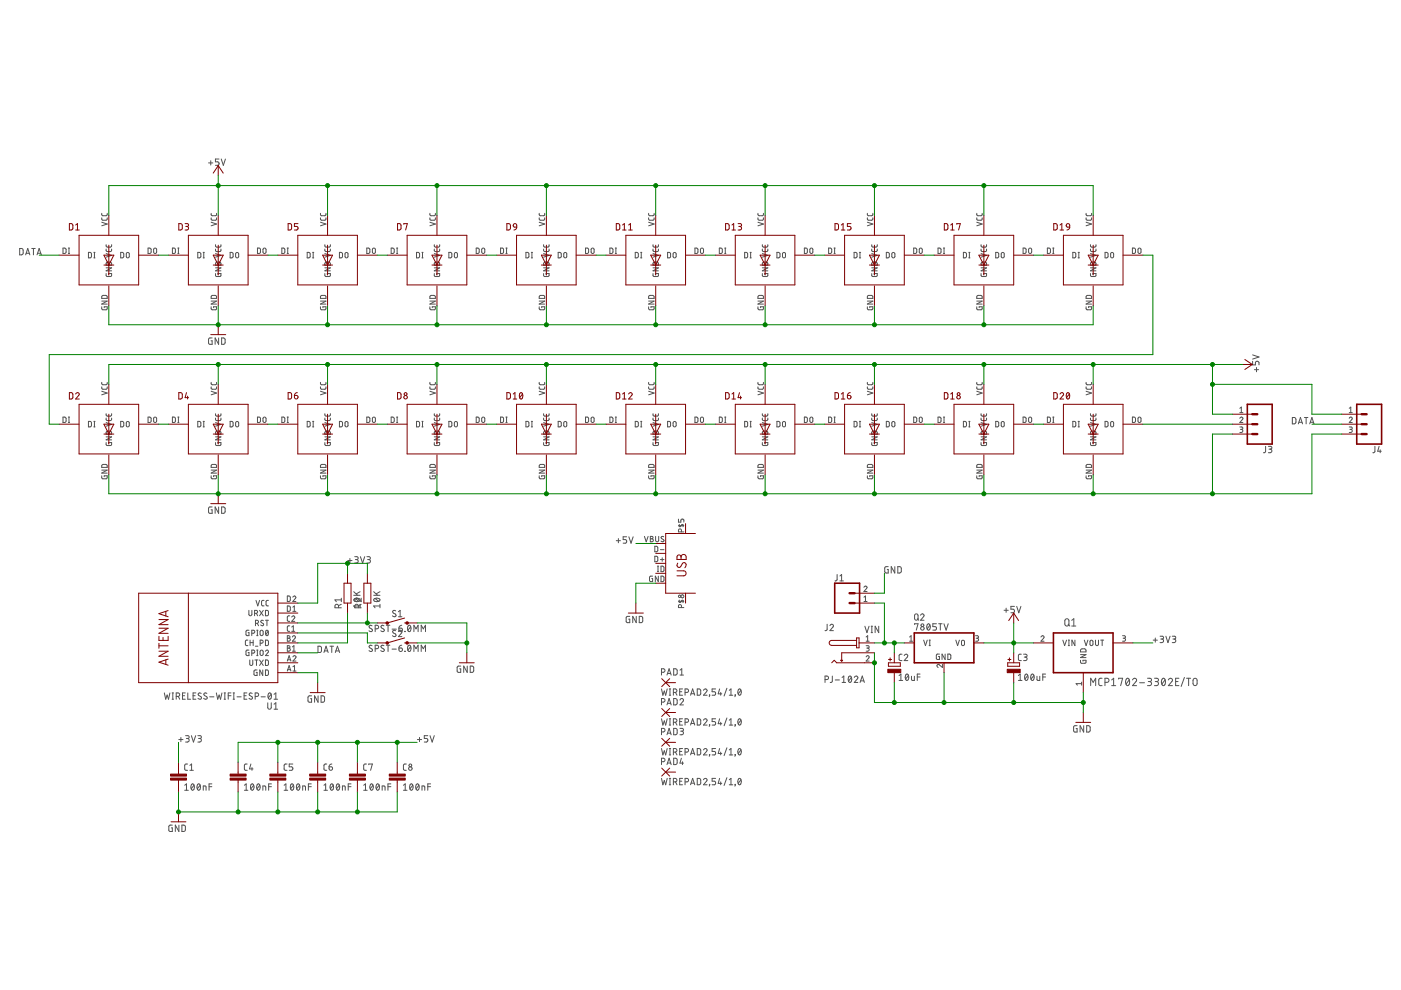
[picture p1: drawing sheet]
<svg xmlns="http://www.w3.org/2000/svg" width="297mm" height="210mm" viewBox="0 0 297 210" stroke-linecap="round" stroke-linejoin="round" font-family="sans-serif">
<g fill="none" stroke="#505050" stroke-width=".21">
<path d="M44.2 34.5h.9M44.7 34.1v.9M46.4 33.7h-.7v.6h.4a.37 .37 0 0 1 .3 .4 .37 .37 0 0 1-.3 .4h-.4M46.9 33.7l.4 1.4 .5-1.4M4.2 52.7h.5l.2 .2v.9l-.2 .2h-.5zM5.4 54l.5-1.3 .4 1.3M5.5 53.7h.7M6.7 52.7h.8M7.1 52.7v1.3M7.9 54l.4-1.3 .5 1.3M8 53.7h.6M13.4 52.6h.4l.2 .2v.8l-.2 .1h-.4z"/>
<path d="M14.5 52.6h.3M14.5 53.7h.3M14.6 52.6v1.1M18.8 53.5l.6 .2v.8l-.2 .2h-.4zM19.9 53.5h.3M19.9 54.7h.3M20 53.5v1.2M21.6 46.2v.4l.2 .1h.8l.1-.5M21.6 45.2v.4l.2 .1h.8l.1-.5M21.6 47.1l1.1 .4-1.1 .4M22.5 52.8v.4l.3 .1h.7l.2-.5M22.5 51.9v.4l.3 .1h.7l.2-.5"/>
<path d="M22.5 58l.1 .6h.8l.2-.1 .1-.5h-.7v.2M22.5 53.8l1.2 .3-1.2 .4M22.5 56.8h1.2l-1.2 .6h1.2M22.6 55.7l.9-.1 .1 .2 .1 .4h-1.2zM25.6 53.5l.6 .2v.7l-.2 .3h-.4zM26.9 53.6l.3-.1 .2 .2v.8l-.2 .2-.4-.2zM31.4 52.6h.4l.2 .2v.8l-.2 .1h-.4zM32.7 52.7l.3-.1 .2 .2v.8l-.2 .1-.4-.1zM36.6 52.6h.4l.2 .2v.8l-.2 .1h-.4zM37.7 52.6h.3M37.7 53.7h.3M37.8 52.6v1.1"/>
<path d="M41.9 53.5l.7 .2v.8l-.2 .2h-.5zM43.1 53.5h.2M43.1 54.7h.2M43.2 53.5v1.2M44.8 46.2v.4l.2 .1h.8l.1-.5M44.8 45.2v.4l.2 .1h.8l.1-.5M44.8 47.1l1.1 .4-1.1 .4M45.7 52.8v.4l.3 .1h.7l.1-.5M45.7 51.9v.4l.3 .1h.7l.1-.5M45.7 58l.1 .6h1v-.6h-.6v.2M45.7 56.8h1.1l-1.1 .6h1.1M45.7 53.8l1.1 .3-1.1 .4"/>
<path d="M45.8 55.7l.9-.1 .1 .2v.4h-1.1zM48.8 53.5l.6 .2v.8l-.2 .2h-.4zM50.1 53.6l.3-.1 .2 .3v.7l-.2 .2-.3-.1-.1-.2zM54.6 52.6h.4l.2 .2v.8l-.2 .1h-.4zM55.9 52.7l.3-.1 .2 .3v.7l-.2 .1h-.3l-.1-.3zM59.8 52.6h.4l.2 .2v.8l-.2 .1h-.4zM60.9 52.6h.3M60.9 53.7h.3M61 52.6v1.1M65.1 53.5l.6 .2v.8l-.1 .2h-.5zM66.3 53.5h.2M66.3 54.7h.2"/>
<path d="M66.4 53.5v1.2M67.9 46.2l.1 .4 .2 .1h.8l.1-.5M67.9 45.2l.1 .4 .2 .1h.8l.1-.5M67.9 47.1l1.2 .4-1.2 .4M68.9 52.8v.4l.2 .1h.8l.1-.5M68.9 51.9v.4l.2 .1h.8l.1-.5M68.9 58l.1 .6h.8l.2-.1v-.5h-.6v.2M68.9 56.8h1.1l-1.1 .6h1.1M68.9 53.8l1.1 .3-1.1 .4M69 55.7l.8-.1 .2 .2v.4h-1.1zM72 53.5l.6 .2v.8l-.2 .2h-.4zM73.3 53.6l.2-.1 .3 .2v.8l-.3 .2-.3-.2z"/>
<path d="M77.8 52.6h.4l.2 .2v.8l-.2 .1h-.4zM79 52.8l.2-.2 .4 .2-.1 .9h-.3l-.2-.1zM82.9 52.6h.5l.1 .2 .1 .6-.2 .3h-.5zM84.1 52.6h.2M84.1 53.7h.2M84.2 52.6v1.1M88.3 53.5h.3l.3 .2v.8l-.1 .2h-.5zM89.5 53.5h.2M89.5 54.7h.2M89.6 53.5v1.2M91.1 46.2l.1 .4 .2 .1h.7l.2-.5M91.1 45.2l.1 .4 .2 .1h.8l.1-.5"/>
<path d="M91.1 47.1l1.2 .4-1.2 .4M92.1 52.8v.4l.2 .1h.8l.1-.5M92.1 51.9v.4l.2 .1h.8l.1-.5M92.1 58l.1 .6h1v-.6h-.6v.2M92.1 56.8h1.1l-1.1 .6h1.1M92.1 53.8l1.1 .3-1.1 .4M92.2 55.7l.8-.1 .2 .2v.4h-1.1zM95.2 53.5l.6 .2v.8l-.2 .2h-.4zM96.5 53.6l.2-.1 .3 .3-.1 .7-.2 .2-.2-.1-.2-.2zM101 52.6h.4l.2 .2v.8l-.2 .1h-.4zM102.3 52.7l.2-.1 .3 .3-.1 .7-.2 .1h-.2l-.2-.3zM106.1 52.6h.5l.1 .2v.8l-.1 .1h-.5z"/>
<path d="M107.3 52.6h.2M107.3 53.7h.2M107.4 52.6v1.1M111.5 53.5l.6 .2v.8l-.1 .2h-.5zM112.6 53.5h.3M112.6 54.7h.3M112.8 53.5v1.2M114.3 46.2l.1 .4 .2 .1h.7l.2-.5M114.3 45.2l.1 .4 .2 .1h.8l.1-.5M114.3 47.1l1.2 .4-1.2 .4M115.3 52.8v.4l.2 .1h.7l.2-.5M115.3 51.9v.4l.2 .1h.7l.2-.5"/>
<path d="M115.3 58l.1 .6h.8l.2-.1v-.5h-.6v.2M115.3 56.8h1.1l-1.1 .6h1.1M115.3 53.8l1.1 .3-1.1 .4M115.4 55.7l.8-.1 .2 .2v.4h-1.1zM118.3 53.5h.4l.3 .2v.8l-.2 .2h-.5zM119.5 53.7l.3-.2 .3 .2v.9l-.3 .1-.3-.2zM124.1 52.6h.5l.2 .2v.8l-.2 .1h-.5zM125.3 52.8l.3-.2 .3 .2v.8l-.2 .1-.4-.1zM129.3 52.6h.5l.1 .2 .1 .6-.2 .3h-.5zM130.5 52.6h.2M130.5 53.7h.2M130.6 52.6v1.1"/>
<path d="M134.7 53.5h.3l.3 .2v.8l-.2 .2h-.4zM135.8 53.5h.3M135.8 54.7h.3M136 53.5v1.2M137.5 46.2l.1 .4 .2 .1h.7l.2-.5M137.5 45.2l.1 .4 .2 .1h.8l.1-.5M137.5 47.1l1.2 .4-1.2 .4M138.5 52.8v.4l.2 .1h.7l.2-.5M138.5 51.9v.4l.2 .1h.7l.2-.5M138.5 58l.1 .6h.7l.3-.1v-.5h-.6v.2M138.5 56.8h1.1l-1.1 .6h1.1M138.5 53.8l1.1 .3-1.1 .4"/>
<path d="M138.5 55.7l.9-.1 .2 .2v.4h-1.1zM141.5 53.5l.7 .2v.8l-.2 .2h-.5zM142.8 53.6l.3-.1 .3 .3-.1 .7-.2 .2-.3-.1-.1-.2zM147.3 52.6h.5l.2 .2v.8l-.2 .1h-.5zM148.6 52.7l.3-.1 .3 .3-.1 .7-.2 .1h-.3l-.1-.3zM152.5 52.6h.5l.1 .2v.8l-.1 .1h-.5zM153.6 52.6h.3M153.6 53.7h.3M153.8 52.6v1.1M157.9 53.5l.6 .2v.8l-.2 .2h-.4zM159 53.5h.3M159 54.7h.3"/>
<path d="M159.2 53.5v1.2M160.7 46.2v.4l.3 .1h.7l.2-.5M160.7 45.2v.4l.3 .1h.8l.1-.5M160.7 47.1l1.2 .4-1.2 .4M161.6 52.8l.1 .4 .2 .1h.7l.2-.5M161.6 51.9l.1 .4 .2 .1h.7l.2-.5M161.6 58l.2 .6h.7l.3-.1v-.5h-.6v.2M161.6 56.8h1.2l-1.2 .6h1.2M161.6 53.8l1.2 .3-1.2 .4M161.7 55.7l.9-.1 .2 .2v.4h-1.2zM164.7 53.5h.4l.3 .2v.8l-.2 .2h-.5zM165.9 53.7l.3-.2 .3 .2-.1 .9-.2 .1-.3-.2z"/>
<path d="M170.5 52.6h.5l.2 .2v.8l-.2 .1h-.5zM171.8 52.7l.3-.1 .2 .2v.8l-.2 .1h-.3l-.1-.3zM175.7 52.6h.4l.2 .2v.8l-.2 .1h-.4zM176.8 52.6h.3M176.8 53.7h.3M177 52.6v1.1M181.1 53.5l.6 .2v.8l-.2 .2h-.4zM182.2 53.5h.3M182.2 54.7h.3M182.3 53.5v1.2M183.9 46.2v.4l.2 .1h.8l.2-.5M183.9 45.2v.4l.2 .1h.9l.1-.5"/>
<path d="M183.9 47.1l1.2 .4-1.2 .4M184.8 52.8v.4l.3 .1h.7l.2-.5M184.8 51.9v.4l.3 .1h.7l.2-.5M184.8 58l.2 .6h.7l.3-.1v-.5h-.7v.2M184.8 56.8h1.2l-1.2 .6h1.2M184.8 53.8l1.2 .3-1.2 .4M184.9 55.7l.9-.1 .2 .6h-1.2zM187.9 53.5l.6 .2v.8l-.1 .2h-.5zM189.2 53.6l.3-.1 .2 .3v.7l-.2 .2-.3-.1-.1-.2zM193.7 52.6h.5l.1 .2 .1 .6-.2 .3h-.5zM195 52.7l.3-.1 .2 .3v.7l-.2 .1-.4-.1zM198.9 52.6h.4l.2 .2v.8l-.2 .1h-.4z"/>
<path d="M200 52.6h.3M200 53.7h.3M200.2 52.6v1.1M204.3 53.5l.6 .2v.7l-.2 .3h-.4zM205.4 53.5h.3M205.4 54.7h.3M205.5 53.5v1.2M207.1 46.2v.4l.2 .1h.8l.1-.5M207.1 45.2v.4l.2 .1h.9v-.5M207.1 47.1l1.1 .4-1.1 .4M208 52.8v.4l.3 .1h.7l.2-.5M208 51.9v.4l.3 .1h.7l.2-.5"/>
<path d="M208 58l.1 .6h1l.1-.6h-.7v.2M208 56.8h1.2l-1.2 .6h1.2M208 53.8l1.2 .3-1.2 .4M208.1 55.7l.9-.1 .1 .2 .1 .4h-1.2zM211.1 53.5l.6 .2v.8l-.1 .2h-.5zM212.3 53.7l.2-.2 .4 .2v.8l-.2 .2-.4-.2zM216.9 52.6h.5l.1 .2v.8l-.1 .1h-.5zM218.2 52.7l.3-.1 .2 .3v.7l-.2 .1h-.3l-.1-.3zM222.1 52.6h.4l.2 .2v.8l-.2 .1h-.4zM223.2 52.6h.3M223.2 53.7h.3M223.3 52.6v1.1"/>
<path d="M227.5 53.5l.6 .2v.8l-.2 .2h-.4zM228.6 53.5h.3M228.6 54.7h.3M228.7 53.5v1.2M230.3 46.2v.4l.2 .1h.8l.1-.5M230.3 45.2v.4l.2 .1h.9v-.5M230.3 47.1l1.1 .4-1.1 .4M231.2 52.8v.4l.3 .1h.7l.2-.5M231.2 51.9v.4l.3 .1h.7l.2-.5M231.2 58l.1 .6h.8l.2-.1 .1-.5h-.7v.2M231.2 56.8h1.2l-1.2 .6h1.2M231.2 53.8l1.2 .3-1.2 .4"/>
<path d="M231.3 55.7l.9-.1 .1 .2 .1 .4h-1.2zM234.3 53.5l.6 .2v.8l-.2 .2h-.4zM235.6 53.6l.3-.1 .2 .3v.7l-.2 .2-.4-.2zM240.1 52.6h.4l.2 .2v.6l-.2 .3h-.4zM241.4 52.7l.3-.1 .2 .2v.8l-.2 .1-.4-.1zM21.6 65l.1 .7h.9l.1-.2v-.5h-.6v.2M21.6 63.8h1.1l-1.1 .7h1.1M21.7 62.7h.8l.2 .1v.5h-1.1zM44.8 65l.1 .7h.9l.1-.2v-.5h-.6v.2M44.8 63.8h1.1l-1.1 .7h1.1M44.9 62.7h.8l.2 .1v.5h-1.1zM45 71.6l-.7 .2-.1 .9 .2 .3h.6v-.7h-.3"/>
<path d="M46.4 71.6v1.4l-.8-1.4v1.4M47 71.6l.5 .1 .2 .2v.9l-.2 .2h-.5zM67.9 65l.2 .7h.9l.1-.2v-.5h-.6v.2M67.9 63.8h1.2l-1.2 .7h1.2M68.1 62.7h.8l.2 .1v.5h-1.2zM91.1 65l.2 .7h.8l.2-.2v-.5h-.6v.2M91.1 63.8h1.2l-1.2 .7h1.2M91.2 62.7h.9l.2 .6h-1.2zM114.3 65l.1 .7 1-.1 .1-.6h-.6v.2M114.3 63.8h1.2l-1.2 .7h1.2M114.4 62.7h.9l.2 .1v.5h-1.2zM137.5 65l.1 .7h.9l.2-.2v-.5h-.7v.2"/>
<path d="M137.5 63.8h1.2l-1.2 .7h1.2M137.6 62.7h.9l.2 .1v.5h-1.2zM160.7 65l.1 .7 1-.1 .1-.6h-.7v.2M160.7 63.8h1.2l-1.2 .7h1.2M160.8 62.7h.9l.1 .1 .1 .5h-1.2zM183.9 65l.1 .7h.9l.1-.2 .1-.5h-.7v.2M183.9 63.8h1.2l-1.2 .7h1.2M184 62.7h.8l.2 .1 .1 .5h-1.2zM207.1 65l.1 .7 1-.1v-.6h-.6v.2M207.1 63.8h1.1l-1.1 .7h1.1M207.2 62.7h.8l.2 .1v.5h-1.1zM230.3 65l.1 .7h.9l.1-.2v-.5h-.6v.2"/>
<path d="M230.3 63.8h1.1l-1.1 .7h1.1M230.4 62.7h.8l.2 .1v.5h-1.1zM265.6 76.6v.8h.6v-.5a.39 .39 0 0 1 .4-.3 .39 .39 0 0 1 .3 .3v.5M265.6 75.2l1.3 .5-1.3 .4M266 78.4h.8M266.4 77.9v.9M13.4 88.4l.4 .1 .2 .1v.8l-.2 .2h-.4zM14.5 88.4h.3M14.5 89.6h.3M14.6 88.4v1.2M18.8 89.3l.4 .1 .2 .2v.7l-.2 .2h-.4zM19.9 89.3h.3"/>
<path d="M19.9 90.5h.3M20 89.3v1.2M21.6 82v.4l.2 .1h.8l.1-.5M21.6 81.1v.3l.2 .2 .8-.1 .1-.4M21.6 83l1.1 .3-1.1 .4M21.6 99.7h1.1l-1.1 .6h1.1M21.7 98.6l.8-.1 .2 .2v.4h-1.1zM22.5 88.6v.4l.3 .2h.7l.2-.6M22.5 87.7v.4l.3 .1h.7l.2-.5M22.5 93.8l.1 .6 .8 .1 .2-.2 .1-.5h-.7v.2M22.5 89.6l1.2 .4-1.2 .4M22.5 92.6h1.2l-1.2 .7h1.2"/>
<path d="M22.6 91.5l.9-.1 .1 .2 .1 .5h-1.2zM25.6 89.3l.4 .1 .2 .2v.6l-.2 .3h-.4zM26.9 89.4h.3l.2 .1v.8l-.2 .2-.4-.2zM31.4 88.4l.4 .1 .2 .1v.8l-.2 .2h-.4zM32.7 88.5l.3-.1 .2 .2v.8l-.2 .2-.4-.2zM36.6 88.4l.4 .1 .2 .1v.8l-.2 .2h-.4zM37.7 88.4h.3M37.7 89.6h.3M37.8 88.4v1.2M41.9 89.3l.5 .1 .2 .2v.7l-.2 .2h-.5zM43.1 89.3h.2M43.1 90.5h.2"/>
<path d="M43.2 89.3v1.2M44.8 82v.4l.2 .1h.8l.1-.5M44.8 81.1v.3l.2 .2 .8-.1 .1-.4M44.8 99.7h1.1l-1.1 .6h1.1M44.8 83l1.1 .3-1.1 .4M44.9 98.6l.8-.1 .2 .2v.4h-1.1zM45.7 88.6v.4l.3 .2h.7l.1-.6M45.7 87.7v.4l.3 .1h.7l.1-.5M45.7 93.8l.1 .6h1v-.6h-.6v.2M45.7 92.6h1.1l-1.1 .7h1.1M45.7 89.6l1.1 .4-1.1 .4M45.8 91.5l.9-.1 .1 .2v.5h-1.1z"/>
<path d="M48.8 89.3l.4 .1 .2 .2v.7l-.2 .2h-.4zM50.1 89.4h.3l.2 .3v.6l-.2 .2-.3-.1-.1-.2zM54.6 88.4l.4 .1 .2 .1v.8l-.2 .2h-.4zM55.9 88.5l.3-.1 .2 .4v.6l-.2 .2-.3-.1-.1-.2zM59.8 88.4l.4 .1 .2 .1v.8l-.2 .2h-.4zM60.9 88.4h.3M60.9 89.6h.3M61 88.4v1.2M65.1 89.3l.5 .1 .1 .2v.7l-.1 .2h-.5zM66.3 89.3h.2M66.3 90.5h.2M66.4 89.3v1.2"/>
<path d="M67.9 82l.1 .4 .2 .1h.8l.1-.5M67.9 81.1l.1 .3 .2 .2h.8l.1-.5M67.9 99.7h1.2l-1.2 .6h1.2M67.9 83l1.2 .3-1.2 .4M68.1 98.6l.8-.1 .2 .2v.4h-1.2zM68.9 88.6v.4l.2 .2h.8l.1-.6M68.9 87.7v.4l.2 .1h.8l.1-.5M68.9 93.8l.1 .6 .8 .1 .2-.2v-.5h-.6v.2M68.9 92.6h1.1l-1.1 .7h1.1M68.9 89.6l1.1 .4-1.1 .4M69 91.5l.8-.1 .2 .2v.5h-1.1zM72 89.3l.4 .1 .2 .2v.7l-.2 .2h-.4z"/>
<path d="M73.3 89.4h.2l.3 .1v.8l-.3 .2-.3-.2zM77.8 88.4l.4 .1 .2 .1v.8l-.2 .2h-.4zM79 88.6l.2-.2 .4 .2-.1 .9-.3 .1-.2-.2zM82.9 88.4l.5 .1 .1 .1 .1 .7-.2 .3h-.5zM84.1 88.4h.2M84.1 89.6h.2M84.2 88.4v1.2M88.3 89.3l.5 .1 .1 .2v.7l-.1 .2h-.5zM89.5 89.3h.2M89.5 90.5h.2M89.6 89.3v1.2M91.1 82l.1 .4 .2 .1h.7l.2-.5"/>
<path d="M91.1 81.1l.1 .3 .2 .2 .8-.1 .1-.4M91.1 99.7h1.2l-1.2 .6h1.2M91.1 83l1.2 .3-1.2 .4M91.2 98.6l.9-.1 .2 .6h-1.2zM92.1 88.6v.4l.2 .2h.8l.1-.6M92.1 87.7v.4l.2 .1h.8l.1-.5M92.1 93.8l.1 .6h1v-.6h-.6v.2M92.1 92.6h1.1l-1.1 .7h1.1M92.1 89.6l1.1 .4-1.1 .4M92.2 91.5l.8-.1 .2 .2v.5h-1.1zM95.2 89.3l.4 .1 .2 .2v.7l-.2 .2h-.4zM96.5 89.4h.2l.3 .3-.1 .6-.2 .2-.2-.1-.2-.2z"/>
<path d="M101 88.4l.4 .1 .2 .1v.8l-.2 .2h-.4zM102.3 88.5l.2-.1 .3 .4-.1 .6-.2 .2-.2-.1-.2-.2zM106.1 88.4l.5 .1 .1 .1v.8l-.1 .2h-.5zM107.3 88.4h.2M107.3 89.6h.2M107.4 88.4v1.2M111.5 89.3l.5 .1 .1 .2v.7l-.1 .2h-.5zM112.6 89.3h.3M112.6 90.5h.3M112.8 89.3v1.2M114.3 82l.1 .4 .2 .1h.7l.2-.5M114.3 81.1l.1 .3 .2 .2 .8-.1 .1-.4"/>
<path d="M114.3 99.7h1.2l-1.2 .6h1.2M114.3 83l1.2 .3-1.2 .4M114.4 98.6l.9-.1 .2 .2v.4h-1.2zM115.3 88.6v.4l.2 .2h.7l.2-.6M115.3 87.7v.4l.2 .1h.7l.2-.5M115.3 93.8l.1 .6 .8 .1 .2-.2v-.5h-.6v.2M115.3 92.6h1.1l-1.1 .7h1.1M115.3 89.6l1.1 .4-1.1 .4M115.4 91.5l.8-.1 .2 .2v.5h-1.1zM118.3 89.3l.5 .1 .2 .2v.7l-.2 .2h-.5zM119.7 89.4h.2l.2 .1v.8l-.2 .2-.4-.2zM124.1 88.4l.5 .1 .2 .1v.8l-.2 .2h-.5z"/>
<path d="M125.3 88.6l.3-.2 .3 .2v.8l-.2 .2-.4-.2zM129.3 88.4l.5 .1 .1 .1 .1 .7-.2 .3h-.5zM130.5 88.4h.2M130.5 89.6h.2M130.6 88.4v1.2M134.7 89.3l.4 .1 .2 .2v.7l-.2 .2h-.4zM135.8 89.3h.3M135.8 90.5h.3M136 89.3v1.2M137.5 82l.1 .4 .2 .1h.7l.2-.5M137.5 81.1l.1 .3 .2 .2 .8-.1 .1-.4M137.5 99.7h1.2l-1.2 .6h1.2"/>
<path d="M137.5 83l1.2 .3-1.2 .4M137.6 98.6l.9-.1 .2 .2v.4h-1.2zM138.5 88.6v.4l.2 .2h.7l.2-.6M138.5 87.7v.4l.2 .1h.7l.2-.5M138.5 93.8l.1 .6 .7 .1 .3-.2v-.5h-.6v.2M138.5 92.6h1.1l-1.1 .7h1.1M138.5 89.6l1.1 .4-1.1 .4M138.5 91.5l.9-.1 .2 .2v.5h-1.1zM141.5 89.3l.5 .1 .2 .2v.7l-.2 .2h-.5zM142.8 89.4h.3l.3 .3-.1 .6-.2 .2-.3-.1-.1-.2zM147.3 88.4l.5 .1 .2 .1v.8l-.2 .2h-.5zM148.6 88.5l.3-.1 .3 .4-.1 .6-.2 .2-.3-.1-.1-.2z"/>
<path d="M152.5 88.4l.5 .1 .1 .1v.8l-.1 .2h-.5zM153.6 88.4h.3M153.6 89.6h.3M153.8 88.4v1.2M157.9 89.3l.4 .1 .2 .2v.7l-.2 .2h-.4zM159 89.3h.3M159 90.5h.3M159.2 89.3v1.2M160.7 82v.4l.3 .1h.7l.2-.5M160.7 81.1v.3l.3 .2 .8-.1 .1-.4M160.7 99.7h1.2l-1.2 .6h1.2M160.7 83l1.2 .3-1.2 .4"/>
<path d="M160.8 98.6l.9-.1 .1 .2 .1 .4h-1.2zM161.6 88.6l.1 .4 .2 .2h.7l.2-.6M161.6 87.7l.1 .4 .2 .1h.7l.2-.5M161.6 93.8l.2 .6 .7 .1 .3-.2v-.5h-.6v.2M161.6 92.6h1.2l-1.2 .7h1.2M161.6 89.6l1.2 .4-1.2 .4M161.7 91.5l.9-.1 .2 .2v.5h-1.2zM164.7 89.3l.5 .1 .2 .2v.7l-.2 .2h-.5zM165.9 89.5l.3-.1 .3 .1-.1 .9-.2 .1-.3-.2zM170.5 88.4l.5 .1 .2 .1v.8l-.2 .2h-.5zM171.8 88.5l.3-.1 .2 .2v.8l-.2 .2-.3-.1-.1-.2zM175.7 88.4l.4 .1 .2 .1v.8l-.2 .2h-.4z"/>
<path d="M176.8 88.4h.3M176.8 89.6h.3M177 88.4v1.2M181.1 89.3l.4 .1 .2 .2v.7l-.2 .2h-.4zM182.2 89.3h.3M182.2 90.5h.3M182.3 89.3v1.2M183.9 82v.4l.2 .1h.8l.2-.5M183.9 81.1v.3l.2 .2 .9-.1 .1-.4M183.9 99.7h1.2l-1.2 .6h1.2M183.9 83l1.2 .3-1.2 .4M184 98.6l.8-.1 .2 .2 .1 .4h-1.2z"/>
<path d="M184.8 88.6v.4l.3 .2h.7l.2-.6M184.8 87.7v.4l.3 .1h.7l.2-.5M184.8 93.8l.2 .6 .7 .1 .3-.2v-.5h-.7v.2M184.8 92.6h1.2l-1.2 .7h1.2M184.8 89.6l1.2 .4-1.2 .4M184.9 91.5l.9-.1 .2 .7h-1.2zM187.9 89.3l.5 .1 .1 .2v.7l-.1 .2h-.5zM189.2 89.4h.3l.2 .3v.6l-.2 .2-.3-.1-.1-.2zM193.7 88.4l.5 .1 .1 .1 .1 .7-.2 .3h-.5zM195 88.5l.3-.1 .2 .4v.6l-.2 .2-.4-.2zM198.9 88.4l.4 .1 .2 .1v.8l-.2 .2h-.4zM200 88.4h.3"/>
<path d="M200 89.6h.3M200.2 88.4v1.2M204.3 89.3l.4 .1 .2 .2v.6l-.2 .3h-.4zM205.4 89.3h.3M205.4 90.5h.3M205.5 89.3v1.2M207.1 82v.4l.2 .1h.8l.1-.5M207.1 81.1v.3l.2 .2 .9-.1v-.4M207.1 99.7h1.1l-1.1 .6h1.1M207.1 83l1.1 .3-1.1 .4M207.2 98.6l.8-.1 .2 .2v.4h-1.1zM208 88.6v.4l.3 .2h.7l.2-.6"/>
<path d="M208 87.7v.4l.3 .1h.7l.2-.5M208 93.8l.1 .6h1l.1-.6h-.7v.2M208 92.6h1.2l-1.2 .7h1.2M208 89.6l1.2 .4-1.2 .4M208.1 91.5l.9-.1 .1 .2 .1 .5h-1.2zM211.1 89.3l.5 .1 .1 .2v.7l-.1 .2h-.5zM212.3 89.5l.2-.1 .4 .1v.8l-.2 .2-.4-.2zM216.9 88.4l.5 .1 .1 .1v.8l-.1 .2h-.5zM218.2 88.5l.3-.1 .2 .4v.6l-.2 .2-.3-.1-.1-.2zM222.1 88.4l.4 .1 .2 .1v.8l-.2 .2h-.4zM223.2 88.4h.3M223.2 89.6h.3"/>
<path d="M223.3 88.4v1.2M227.5 89.3l.4 .1 .2 .2v.7l-.2 .2h-.4zM228.6 89.3h.3M228.6 90.5h.3M228.7 89.3v1.2M230.3 82v.4l.2 .1h.8l.1-.5M230.3 81.1v.3l.2 .2 .9-.1v-.4M230.3 99.7h1.1l-1.1 .6h1.1M230.3 83l1.1 .3-1.1 .4M230.4 98.6l.8-.1 .2 .2v.4h-1.1zM231.2 88.6v.4l.3 .2h.7l.2-.6M231.2 87.7v.4l.3 .1h.7l.2-.5"/>
<path d="M231.2 93.8l.1 .6 .8 .1 .2-.2 .1-.5h-.7v.2M231.2 92.6h1.2l-1.2 .7h1.2M231.2 89.6l1.2 .4-1.2 .4M231.3 91.5l.9-.1 .1 .2 .1 .5h-1.2zM234.3 89.3l.4 .1 .2 .2v.7l-.2 .2h-.4zM235.6 89.4h.3l.2 .3v.6l-.2 .2-.4-.2zM240.1 88.4l.4 .1 .2 .1v.7l-.2 .3h-.4zM241.4 88.5l.3-.1 .2 .2v.8l-.2 .2-.4-.2zM262.9 88.7a.32 .32 0 0 1 .4-.3 .32 .32 0 0 1 .1 .5l-.5 .7h.6M262.9 90.5l.5 .1 .1 .1-.1 .3h-.4M262.9 87.5h.6M262.9 86.6l.3-.3v1.2"/>
<path d="M263.2 91l.2 .2 .1 .2-.2 .3h-.4M268.3 94.6v1.2l-.4 .2M268.9 94.6l.6 .1 .2 .2-.2 .3h-.4M269.3 95.2a.38 .38 0 0 1 .4 .4 .38 .38 0 0 1-.4 .4h-.4M274 88.5h.5l.2 .3 .1 .7-.3 .3-.5 .1zM275.3 89.9l.4-1.4 .5 1.4M275.4 89.5h.7M276.6 88.5h.7M276.9 88.5v1.4M277.7 89.9l.5-1.4 .4 1.4M277.8 89.5h.7M286.1 88.7a.32 .32 0 0 1 .4-.3 .32 .32 0 0 1 .1 .5l-.5 .7h.6"/>
<path d="M286.1 90.5l.5 .1 .1 .1-.1 .3h-.4M286.1 86.6l.3-.3v1.2M286.1 87.5h.6M286.4 91l.2 .2 .1 .2-.2 .3h-.4M291.5 94.6v1.2l-.4 .2M292.4 94.6l-.3 1.1h.8M292.6 95.4v.6M21.6 100.9l.1 .6h.9l.1-.1v-.5h-.6v.2M44.8 100.9l.1 .6h.9l.1-.1v-.5h-.6v.2M45 107.5l-.7 .1-.1 .9 .2 .3h.6v-.7h-.3M46.4 107.5v1.3l-.8-1.3v1.3M47 107.5h.5l.2 .2v.9l-.2 .2h-.5z"/>
<path d="M67.9 100.9l.2 .6h.9l.1-.1v-.5h-.6v.2M73.7 118.9h.9M74.2 118.4v.9M75.2 118h.4l.3 .3-.1 .3h-.4M75.6 118.6a.37 .37 0 0 1 .3 .4 .37 .37 0 0 1-.3 .4h-.4M76.4 118l.5 1.4 .4-1.4M77.8 118l.6 .1 .1 .2-.1 .3h-.5M78.2 118.6a.37 .37 0 0 1 .3 .4 .37 .37 0 0 1-.3 .4h-.4M91.1 100.9l.2 .6h.8l.2-.1v-.5h-.6v.2M114.3 100.9l.1 .6h1l.1-.6h-.6v.2M130.7 114.6h.9M131.1 114.2v.9"/>
<path d="M132.9 113.8h-.8v.6h.5a.39 .39 0 0 1 .3 .4 .39 .39 0 0 1-.3 .4h-.5M133.3 113.8l.5 1.4 .4-1.4M136.6 113.7l.4 1.2 .4-1.2M137.5 100.9l.1 .6h.9l.2-.1v-.5h-.7v.2M137.9 113.7l.5 .1v.3l-.2 .1 .3 .3-.2 .4h-.4zM137.9 114.2h.3M138.8 117.9l.5 .1 .1 .1v.8l-.1 .2h-.5zM138.8 115.8h.5l.1 .2v.8l-.1 .2h-.5zM139 113.7v.9l.3 .3 .3-.2 .1-1M140 118.6h.8M140 116.5h.8M140.4 118.3v.7"/>
<path d="M140.7 113.8l-.4-.1-.1 .3 .6 .5a.33 .33 0 0 1-.2 .4 .33 .33 0 0 1-.5-.2M143.8 110.1v.6h.6v-.4a.32 .32 0 0 1 .3-.2 .32 .32 0 0 1 .3 .2v.4M143.8 111.4h1.2M144 111.2v.4h.3l.4-.4 .2 .1-.1 .4M144.5 112.8v-.5l-.3-.2-.2 .1-.2 .6h1.2M160.7 100.9l.1 .6h1l.1-.6h-.7v.2M183.9 100.9l.1 .6h.9l.1-.1 .1-.5h-.7v.2M207.1 100.9l.1 .6h1v-.6h-.6v.2M230.3 100.9l.1 .6h.9l.1-.1v-.5h-.6v.2M52.6 135.7l-.4 .1-.2 .2v.7l.6 .2M52.8 129.4v1l.2 .2 .4-.2v-1M52.8 137.8l-.6 .2v.7l.1 .3h.5v-.7h-.2"/>
<path d="M52.8 133.6l-.6 .2v.7l.1 .3h.5v-.7h-.2M53 139.9v1l.2 .2 .4-.2v-1M53 135.7v1.2M53 136.2h.7M53.4 138.5l.6-.1v-.3l-.2-.2-.4-.1v1.2M53.4 134.3l.4-.1 .2-.2v-.3l-.6-.1v1.2M53.7 135.7v1.2M54 130l.5-.1v-.4l-.5-.1v1.2M54 139.9h.7M54.1 137h.6M54.2 132.2l.5-.2v-.4l-.5-.1v1.2M54.3 127.3l.4 1.2 .3-1.2"/>
<path d="M54.4 130l.2 .6M54.4 139.9v1.2M54.4 133.6h.3M54.4 139h.3M54.4 137.8h.3M54.4 134.8h.3M54.5 132.2l.3 .5M54.6 133.6v1.2M54.6 137.8v1.2M55 139.9l.8 1.2M55 129.4l.8 1.2M55.2 136.4l.5-.2v-.4l-.5-.1v1.2"/>
<path d="M55.3 137.9l.2-.1 .3 .4v.6l-.3 .2-.2-.1-.2-.2zM55.3 133.7l.2-.1 .3 .3v.7l-.3 .2-.2-.1-.2-.2zM55.8 139.9l-.8 1.2M55.8 129.4l-.8 1.2M55.8 131.6l-.3-.1-.2 .3 .5 .4a.29 .29 0 0 1 0 .4 .29 .29 0 0 1-.4 0l-.1-.1M56 127.3h-.4l-.1 .3v.7l.5 .2M56.3 139.9l.6 .2v.8l-.2 .2h-.4zM56.3 138.1a.32 .32 0 0 1 .4-.3 .32 .32 0 0 1 .1 .5l-.5 .7h.6M56.3 135.7h.4l.2 .2v.8l-.2 .2h-.4zM56.3 129.4h.4l.2 .2v.8l-.2 .1-.4 .1zM56.3 131.5h.6M56.4 133.7l.2-.1a.64 .64 0 0 1 .3 .6 .64 .64 0 0 1-.4 .6l-.2-.6z"/>
<path d="M56.6 131.5v1.2M56.9 133.9l-.6 .6M56.9 127.3h-.4l-.1 .3v.7l.5 .2M60.9 136.9h.4l.2 .2-.3 .3 .3 .1 .1 .3-.4 .3h-.3zM60.9 134.8h.3l.3 .2-.3 .3 .4 .3-.2 .3-.5 .1zM60.9 128.5h.5l.1 .2v.7l-.1 .2h-.5zM60.9 126.4h.5l.1 .2 .1 .6-.2 .3h-.5zM60.9 137.4h.3M60.9 135.3h.3M61 139.9h.6M61.4 132.7h-.4l-.1 .2 .1 .9 .4 .1M61.4 130.6h-.4l-.1 .2v.8l.5 .1"/>
<path d="M61.8 130.8a.32 .32 0 0 1 .5-.2 .32 .32 0 0 1 .1 .5l-.6 .6h.7M61.8 133.9h.7M61.8 132.9l.4-.2v1.2M62 135.1a.32 .32 0 0 1 .5-.3 .32 .32 0 0 1 0 .5l-.5 .7h.6M62 138.1h.6M62 137.2l.3-.3v1.2M62.1 126.6a.32 .32 0 0 1 .4-.2 .32 .32 0 0 1 .1 .5l-.5 .6h.6M62.1 129.6h.6M62.1 128.7l.3-.2v1.1M62.1 139.3a.32 .32 0 0 1 .4-.3 .32 .32 0 0 1 .2 .5l-.6 .7h.7M67.4 137h.5l.2 .2v.9l-.2 .2h-.5zM68.7 138.3l.4-1.3 .5 1.3"/>
<path d="M68.8 138h.7M70 137h.7M70.3 137v1.3M71.1 138.3l.4-1.3 .5 1.3M71.2 138h.7M71.8 128.9v-.4a.38 .38 0 0 0-.4-.4 .38 .38 0 0 0-.4 .4v.4h1.4M72.4 128.1l-.6 .3M72.4 127.2h-1.4l.3 .4M72.4 126.8v.8M75 126.2h1.3M75 125.5l.8 .7M75.1 127a.76 .76 0 0 1 1.2 .3 .73 .73 0 0 1-.7 .3 .73 .73 0 0 1-.6-.5z"/>
<path d="M75.3 126.9l.8 .6M76 128.9v-.4a.38 .38 0 0 0-.4-.4 .38 .38 0 0 0-.4 .4v.4h1.4M76.3 128.5h-1.3l.3 .4M76.3 128.1v.8M76.3 125.5l-.8 .4M76.6 126.8v.8l-.8-.7a.37 .37 0 0 0-.5 .2 .37 .37 0 0 0 .2 .5M76.6 128.1l-.6 .3M78.9 136.9a.33 .33 0 0 0-.5 0 .33 .33 0 0 0 0 .5l.4 .2a.33 .33 0 0 1 .1 .5 .33 .33 0 0 1-.5-.1l-.2-.1M78.9 132.7a.33 .33 0 0 0-.5-.1 .33 .33 0 0 0 0 .5l.4 .3a.33 .33 0 0 1 .1 .5 .33 .33 0 0 1-.5-.1l-.2-.1M79.2 126.2h1.4M79.2 125.5l.9 .7M79.3 127a.76 .76 0 0 1 1.2 .3 .74 .74 0 0 1-1.3-.2z"/>
<path d="M79.5 126.9l.8 .6M79.5 137.5h.4a.37 .37 0 0 0 .4-.3 .37 .37 0 0 0-.4-.4h-.4v1.3M79.5 133.3h.4a.38 .38 0 0 0 .4-.4 .38 .38 0 0 0-.4-.3h-.4v1.3M80.6 128.5h-1.4l.3 .4M80.6 128.1v.8M80.6 125.5l-.9 .4M81.4 136.9l-.4-.1-.2 .3 .5 .5a.33 .33 0 0 1 .1 .5 .33 .33 0 0 1-.5-.1l-.2-.1M81.4 132.7l-.4-.1-.2 .3 .5 .5a.33 .33 0 0 1 .1 .5 .33 .33 0 0 1-.5-.1l-.2-.1M81.9 136.8h.8M81.9 132.6h.8M82.3 132.6v1.3M82.3 136.8v1.3"/>
<path d="M83.1 137.6h.9M83.1 133.4h.9M83.9 133.7l-.5-.1-.2 .3 .2 .3 .4 .2a.38 .38 0 0 1 0 .6 .38 .38 0 0 1-.6-.2M83.9 129.5l-.5-.1-.2 .3 .2 .3 .4 .2a.38 .38 0 0 1 0 .6 .38 .38 0 0 1-.6-.2M84.5 133.9a.37 .37 0 0 1 .5-.3 .37 .37 0 0 1 .1 .6l-.6 .8h.7M84.5 129.7l.3-.3v1.4M84.5 130.8h.7M84.6 137.4h.4a.37 .37 0 0 1 .3 .4 .37 .37 0 0 1-.4 .3 .37 .37 0 0 1-.3-.3zM84.6 133.2h.4a.37 .37 0 0 1 .3 .4 .37 .37 0 0 1-.4 .3 .37 .37 0 0 1-.3-.4zM85.2 136.8l-.5 .2-.1 .4M85.2 132.6l-.5 .2-.1 .4M85.8 133.9h.1"/>
<path d="M85.8 138.1h.1M86.6 136.9l.2-.1a.77 .77 0 0 1 0 1.3 .84 .84 0 0 1-.2-1.2zM86.7 132.6h.1a.79 .79 0 0 1 0 1.3 .84 .84 0 0 1-.1-1.3zM87.1 137.1l-.6 .7M87.1 132.9l-.6 .7M87.8 133.9v-1.3l.4 .7 .4-.7v1.3M87.8 138.1v-1.3l.4 .7 .4-.7v1.3M89.3 133.9v-1.3l.4 .7 .5-.7v1.3M89.3 138.1v-1.3l.4 .7 .5-.7v1.3M133.5 130.7l-.7 .1v.9l.1 .3h.6v-.7h-.2M134.9 130.7v1.3l-.7-1.3v1.3M135.5 130.7h.6l.1 .2v.9l-.1 .2h-.6z"/>
<path d="M138.4 122.2l-.6 .1-.1 .8 .2 .2h.5v-.6h-.2M139.4 121.2h.2M139.4 120h.2M139.5 120v1.2M139.6 122.2v1.1l-.7-1.1v1.1M140.1 122.2h.5l.2 .1v.8l-.2 .2h-.5zM140.1 120l.5 .1 .2 .1v.8l-.2 .2h-.5zM143.8 127.5h1.2M144 127.2v.4l.1 .1 .5-.4h.2v.5M144.5 128.8v-.4l-.3-.2h-.2l-.2 .6h1.2M175.4 132.4l-.1 1.1-.4 .2M176 132.7a.37 .37 0 0 1 .5-.3 .37 .37 0 0 1 .1 .5l-.6 .8h.7"/>
<path d="M177.5 121.8v1.2l-.5 .2M178.1 123.2h.7M178.1 122.1l.3-.3v1.4M183.2 124.5a.32 .32 0 0 1 .4-.2 .32 .32 0 0 1 .1 .5l-.5 .6h.6M183.2 127.5h.6M183.2 126.6l.3-.2v1.1M183.4 132.8l.4 1.3 .5-1.3M183.6 136.9h.5l.2 .2-.2 .3h-.3M183.6 139.3a.32 .32 0 0 1 .5-.3 .32 .32 0 0 1 .1 .5l-.6 .7h.7M183.6 136h.7M183.6 135.1l.4-.3v1.2M184 137.4l.2 .1 .1 .3-.2 .2-.5 .1"/>
<path d="M184.7 134.1h.3M184.7 132.8h.3M184.8 132.8v1.3M186.3 132.8v1.3l-.8-1.3v1.3M188.3 120.1l-.7 .2v1l.3 .2h.4v-.8h-.2M189.7 120.1v1.4l-.7-1.4v1.4M190.4 120.1l.5 .1 .2 .2v.9l-.2 .2h-.5zM191.2 138.7h-.4l-.2 .3v.9l.2 .1 .4 .1M191.7 139a.38 .38 0 0 1 .5-.3 .38 .38 0 0 1 .2 .6l-.7 .8h.8M192.8 136h.7M192.8 135.1l.4-.3v1.2M193.9 132.4v-.2h.7l-.3 1.4"/>
<path d="M194 130.3h.5l.1 .8a.37 .37 0 0 1-.3 .4 .37 .37 0 0 1-.4-.4zM194.5 131.2l.3 .3M195.2 130.5a.37 .37 0 0 1 .5-.3 .37 .37 0 0 1 .1 .5l-.6 .8h.7M195.8 135.7l.4 1.2 .4-1.2M196.7 132.4l.1-.1a.67 .67 0 0 1 .5 .6 .67 .67 0 0 1-.5 .7l-.3-.4zM197 136.9h.3M197 135.7h.3M197.1 135.7v1.2M197.2 132.6l-.6 .7M198.5 132.2h-.7v.7h.4a.38 .38 0 0 1 .4 .3 .38 .38 0 0 1-.4 .4h-.4M199 132.2h.7M199.2 138.7l-.6 .1-.1 .8 .2 .2h.5v-.6h-.2"/>
<path d="M199.4 132.2v1.4M200.1 132.2l.5 1.4 .4-1.4M200.4 138.7v1.1l-.7-1.1v1.1M201 138.7h.4l.2 .2v.7l-.2 .2h-.4zM202.6 135.7l.4 1.2 .4-1.2M204 135.8l.2-.1 .3 .2v.8l-.3 .2-.3-.2zM206.8 134.8h.4l.3 .2-.2 .3h-.3M207.2 135.3l.2 .1 .1 .3-.2 .2-.5 .1M212.9 129.4h.9M213.3 128.9v.9M215.1 128.6h-.8v.6h.5a.39 .39 0 0 1 .3 .3 .39 .39 0 0 1-.3 .4h-.5M215.6 128.6l.4 1.3 .5-1.3"/>
<path d="M216.5 138.7h-.4l-.2 .3v.9l.2 .1 .4 .1M217 138.7h.5l.3 .2-.2 .4h-.4M217.4 139.3a.37 .37 0 0 1 .4 .4 .37 .37 0 0 1-.4 .4h-.4M220.7 135.1a.32 .32 0 0 1 .5-.3 .32 .32 0 0 1 .1 .5l-.6 .7h.7M225.3 135.7l.4 1.2 .4-1.2M225.9 131.3l.5-.1 .2 .2v.9a.43 .43 0 0 1-.4 .4 .43 .43 0 0 1-.4-.4zM226.5 132.4l.3 .3M226.5 136.9h.3M226.5 135.7h.3M226.6 135.7v1.2M227.2 131.5l.5-.3v1.5M227.2 132.7h.9"/>
<path d="M227.9 135.7v1.2l-.6-1.2v1.2M229.1 140l.1 .6h1l.1-.6h-.7v.2M229.1 138.8h1.2l-1.2 .6h1.2M229.2 137.7l.9-.1 .1 .2 .1 .4h-1.2zM229.9 135.7l.4 1.2 .4-1.2M231.2 135.8l.3-.1 .2 .2v.8l-.2 .2-.4-.2zM232.3 135.7v.9l.2 .3 .4-.2v-1M233.4 135.7h.6M233.7 135.7v1.2M238 134.8h.4l.2 .2-.1 .3h-.4M238.3 135.3l.3 .1v.3l-.2 .2-.4 .1M244.5 135.7h.9"/>
<path d="M244.9 135.3v.9M246 134.9h.5l.2 .2-.2 .4h-.4M246.3 135.5a.38 .38 0 0 1 .4 .4 .38 .38 0 0 1-.4 .3h-.3M247.2 134.9l.4 1.3 .5-1.3M248.5 134.9h.6l.2 .2-.2 .4h-.4M248.9 135.5a.38 .38 0 0 1 .4 .4 .38 .38 0 0 1-.4 .3h-.4M34.8 146.9l.3 1.4 .3-.9 .3 .9 .3-1.4M36.5 148.3h.3M36.5 146.9h.3M36.6 146.9v1.4M37.4 147.7h.3a.37 .37 0 0 0 .4-.4 .37 .37 0 0 0-.4-.4h-.3v1.4M37.8 147.7l.3 .6"/>
<path d="M37.9 156.8h.9M38.4 156.4v.8M38.7 147.5h.4M39.3 146.9h-.6v1.4h.6M39.3 156h.6l.2 .2-.2 .3-.4 .1M39.7 156.6a.38 .38 0 0 1 .4 .4 .38 .38 0 0 1-.4 .3h-.4M39.8 146.9v1.4h.6M40.6 156l.4 1.3 .5-1.3M40.9 147.5h.5M41.5 146.9h-.6v1.4h.6M42 156h.5l.2 .2-.2 .3-.4 .1M42.3 156.6a.38 .38 0 0 1 .4 .4 .38 .38 0 0 1-.4 .3h-.3"/>
<path d="M42.7 147l-.5-.1-.2 .3 .6 .5a.33 .33 0 0 1 0 .5 .33 .33 0 0 1-.5 0l-.1-.1M43.9 147l-.5-.1-.2 .3 .6 .5a.34 .34 0 0 1 0 .5 .34 .34 0 0 1-.5 0l-.1-.1M44.4 147.7h1M45.9 146.9l.3 1.4 .3-.9 .3 .9 .3-1.4M47.5 148.3h.3M47.5 146.9h.3M47.7 146.9v1.4M48.4 147.5h.6M49 146.9h-.6v1.4M49.4 148.3h.3M49.4 146.9h.3M49.6 146.9v1.4"/>
<path d="M50.2 147.7h.9M51.8 147.5h.4M52.3 146.9h-.5v1.4h.5M53.5 147l-.5-.1-.2 .3 .6 .5a.33 .33 0 0 1 0 .5 .33 .33 0 0 1-.5 0l-.1-.1M54.1 147.7h.4a.37 .37 0 0 0 .3-.4 .37 .37 0 0 0-.3-.4h-.4v1.4M54.5 142l-.6 .2-.1 .8 .2 .2h.5v-.6h-.2M55.4 147.7h.8M55.7 142v1.2l-.6-1.2v1.2M56.3 142l.4 .1 .2 .1v.7l-.2 .3h-.4zM56.8 149v1a.37 .37 0 0 0 .3 .4 .37 .37 0 0 0 .4-.4v-1M57 147l.2-.1a.8 .8 0 0 1 0 1.4 .82 .82 0 0 1-.2-1.3zM57.5 147.2l-.6 .8"/>
<path d="M58.1 148.3h.8M58.1 147.2l.4-.3v1.4M58.1 149.3l.4-.3v1.4M58.1 150.4h.8M60.9 142.3l.4-1.2 .4 1.2M60.9 140.2l.4-1.2 .4 1.2M61 142h.6M62.1 141.4l.3-.3v1.2M62.1 142.3h.7M66.1 147.5h-.5l-.3 .2v.9l.2 .3h.6v-.8h-.3M67.4 147.5v1.4l-.7-1.4v1.4M68.1 147.5l.5 .1 .2 .2v.9l-.2 .2h-.5z"/>
<path d="M88.5 156.8h.9M88.9 156.4v.8M90.7 156h-.7v.6h.4a.39 .39 0 0 1 .3 .4 .39 .39 0 0 1-.3 .3h-.4M91.2 156l.4 1.3 .5-1.3M97.7 141.2l-.7 .2-.1 .9 .2 .2 .6 .1v-.8h-.2M99.1 141.2v1.4l-.8-1.4v1.4M99.7 141.2h.5l.2 .3v.8l-.2 .2-.5 .1zM140.3 142.5h.3a.37 .37 0 0 0 .4-.3 .37 .37 0 0 0-.4-.4h-.3v1.3M140.3 148.9h.3a.38 .38 0 0 0 .4-.4 .38 .38 0 0 0-.4-.4h-.3v1.4M140.3 155.2h.3a.38 .38 0 0 0 .4-.4 .38 .38 0 0 0-.4-.4h-.3v1.4M140.3 146.1l.2 1.3 .3-.9 .3 .9 .4-1.3M140.3 152.4l.2 1.3 .3-.9 .3 .9 .4-1.3"/>
<path d="M140.3 158.7l.2 1.4 .3-.9 .3 .9 .4-1.4M141.4 143.1l.5-1.3 .4 1.3M141.4 149.5l.5-1.4 .4 1.4M141.4 155.8l.5-1.4 .4 1.4M141.5 142.8h.7M141.5 149.1h.7M141.5 155.4h.7M141.9 147.4h.3M141.9 146.1h.3M141.9 153.7h.3M141.9 152.4h.3M141.9 158.7h.3"/>
<path d="M142 146.1v1.3M142 152.4v1.3M142 158.7v1.4M142.8 146.8h.4a.37 .37 0 0 0 .3-.4 .37 .37 0 0 0-.3-.3h-.4v1.3M142.8 153.1h.4a.37 .37 0 0 0 .3-.3 .37 .37 0 0 0-.3-.4h-.4v1.3M142.8 159.5h.4a.38 .38 0 0 0 .3-.4 .38 .38 0 0 0-.3-.4h-.4v1.4M142.8 141.8h.5l.3 .2v.9l-.3 .2h-.5zM142.8 148.1h.5l.3 .2v.9l-.3 .2-.5 .1zM142.8 154.4l.5 .1 .3 .2v.9l-.3 .2h-.5zM143.2 146.8l.3 .6M143.2 153.1l.3 .6M143.2 159.5l.3 .6"/>
<path d="M144.1 146.7h.4M144.1 153h.4M144.1 159.3h.4M144.2 148.4a.37 .37 0 0 1 .5-.3 .37 .37 0 0 1 .1 .6l-.6 .8h.7M144.2 154.4h.4l.3 .3-.2 .3h-.4M144.2 143.1h.7M144.2 142.1l.3-.3v1.3M144.5 155a.38 .38 0 0 1 .4 .4 .38 .38 0 0 1-.4 .4h-.3M144.7 146.1h-.6v1.3h.6M144.7 152.4h-.6v1.3h.6M144.7 158.7h-.6v1.4h.6M145.2 146.8h.4a.37 .37 0 0 0 .4-.4 .37 .37 0 0 0-.4-.3h-.4v1.3"/>
<path d="M145.2 153.1h.4a.37 .37 0 0 0 .4-.3 .37 .37 0 0 0-.4-.4h-.4v1.3M145.2 159.5h.4a.38 .38 0 0 0 .4-.4 .38 .38 0 0 0-.4-.4h-.4v1.4M146.4 147.4l.5-1.3 .4 1.3M146.4 153.7l.5-1.3 .4 1.3M146.5 147.1h.7M146.5 153.4h.7M146.5 159.7h.7M147.8 146.1h.5l.2 .2v.9l-.2 .2h-.5zM147.8 152.4h.5l.2 .2v.9l-.2 .2h-.5zM147.8 158.7h.4l.3 .2v.9l-.2 .2-.5 .1zM149.2 146.4a.37 .37 0 0 1 .5-.3 .37 .37 0 0 1 .1 .6l-.6 .7h.7M149.2 152.7a.37 .37 0 0 1 .5-.3 .37 .37 0 0 1 .1 .6l-.6 .7h.7"/>
<path d="M149.2 159a.37 .37 0 0 1 .5-.3 .37 .37 0 0 1 .1 .6l-.6 .8h.7M150.5 147.4h.1M150.5 153.7h.1M150.5 160.1h.1M150.5 147.4l-.1 .3M150.5 153.7l-.1 .3M151.7 146.1h-.7v.6h.4a.38 .38 0 0 1 .3 .3 .38 .38 0 0 1-.3 .4h-.4M151.7 152.4h-.7v.6h.4a.38 .38 0 0 1 .3 .4 .38 .38 0 0 1-.3 .3h-.4M151.7 158.7h-.7v.6h.4a.38 .38 0 0 1 .3 .4 .38 .38 0 0 1-.3 .4h-.4M152.6 146.1l-.3 1h.7M152.6 152.4l-.3 1h.7M152.6 158.7l-.3 1.1h.7"/>
<path d="M152.8 146.8v.6M152.8 153.1v.6M152.8 159.5v.6M154.1 145.9l-.6 1.7M154.1 152.2l-.6 1.7M154.1 158.6l-.6 1.6M154.6 147.4h.8M154.6 146.4l.4-.3v1.3M154.6 152.7l.4-.3v1.3M154.6 159l.4-.3v1.4M154.6 153.7h.8M155.9 147.4h.1"/>
<path d="M155.9 153.7h.1M155.9 160v.1zM155.9 147.4l-.1 .3M155.9 153.7l-.1 .3M156.6 146.2l.1-.1a.67 .67 0 0 1 .5 .6 .67 .67 0 0 1-.5 .7l-.3-.7zM156.6 152.5l.1-.1a.67 .67 0 0 1 .5 .7 .67 .67 0 0 1-.5 .6l-.3-.6zM156.6 158.8l.1-.1a.69 .69 0 0 1 .5 .7 .69 .69 0 0 1-.5 .6l-.3-.6zM157.1 146.4l-.6 .7M157.1 152.7l-.6 .7M157.1 159l-.6 .8M174.9 144.1h.4a.37 .37 0 0 0 .4-.4 .37 .37 0 0 0-.4-.4h-.4v1.4M176.5 143.3l-.1 1.2-.4 .2"/>
<path d="M177.1 144.2h.9M178.5 144.7h.8M178.5 143.6l.4-.3v1.4M180 143.4h.1a.69 .69 0 0 1 .5 .6 .69 .69 0 0 1-.5 .7l-.2-.4zM180.5 143.6l-.6 .8M181.1 143.6a.37 .37 0 0 1 .5-.3 .37 .37 0 0 1 .2 .6l-.7 .8h.8M182.4 144.7l.4-1.4 .5 1.4M182.5 144.4h.7M190.6 144.3h.8M190.6 143.2l.4-.3v1.4M192.1 143l.2-.1a.79 .79 0 0 1 0 1.4 .84 .84 0 0 1-.2-1.3zM192.6 143.2l-.6 .8"/>
<path d="M193.3 143.4v.6l.2 .3h.4v-.9M194.5 143.5h.6M195.1 142.9h-.6v1.4M199.8 140.9v.6l-.6-.5a.32 .32 0 0 0-.6 .1 .32 .32 0 0 0 .3 .4M215.9 143.2l.4-.3v1.4M215.9 144.3h.8M217.4 143l.2-.1a.79 .79 0 0 1 0 1.4 .84 .84 0 0 1-.2-1.3zM217.9 143.2l-.6 .8M218.7 143l.2-.1a.82 .82 0 0 1 0 1.4 .82 .82 0 0 1-.2-1.3zM219.2 143.2l-.6 .8M219.9 143.4v.8l.2 .1h.4v-.9M221.1 143.5h.6"/>
<path d="M221.7 142.9h-.6v1.4M228.4 153.9l-.7 .1-.1 .9 .2 .3h.6v-.7h-.2M229.3 144.9h-1.1l.2 .4M229.3 144.6v.7M229.8 153.9v1.3l-.8-1.3v1.3M230.4 153.9h.4l.3 .2v.9l-.2 .2h-.5zM231.2 145.4v-1.6l.6 .9 .5-.9v1.6M233.7 143.8h-.5l-.2 .4v1l.2 .2h.5M234.3 144.7h.4a.43 .43 0 0 0 .4-.5 .43 .43 0 0 0-.4-.4h-.4v1.6M235.7 145.4h.9M235.7 144.2l.4-.4v1.6M237.2 144v-.2h.8l-.4 1.6"/>
<path d="M238.8 143.9l.3-.1a.94 .94 0 0 1 0 1.6 .97 .97 0 0 1-.3-1.5zM239.4 144.2l-.7 .8M240.1 144.2a.43 .43 0 0 1 .6-.4 .43 .43 0 0 1 .2 .7l-.8 .9h.9M241.6 144.8h1.1M243.3 143.8h.6l.2 .3-.2 .4h-.4M243.7 144.5a.43 .43 0 0 1 .5 .4 .43 .43 0 0 1-.5 .5h-.4M244.8 143.8h.6l.2 .3-.2 .4h-.5M245.2 144.5a.43 .43 0 0 1 .4 .4 .43 .43 0 0 1-.4 .5h-.4M246.4 143.9l.3-.1a.94 .94 0 0 1 0 1.6 .97 .97 0 0 1-.3-1.5zM247 144.2l-.7 .8M247.7 144.2a.43 .43 0 0 1 .6-.4 .43 .43 0 0 1 .2 .7l-.8 .9h.9M249.3 144.5h.5"/>
<path d="M250 143.8h-.7v1.6h.7M251.1 143.6l-.7 1.9M251.6 143.8h.8M252 143.8v1.6M253.1 143.9l.3-.1 .3 .1 .1 1a.43 .43 0 0 1-.4 .5 .43 .43 0 0 1-.5-.5zM36.5 174.9l-.7 .2v.9l.2 .3h.5v-.8h-.2M37.9 174.9v1.4l-.7-1.4v1.4M38.6 174.9l.5 .1 .2 .2v.9l-.2 .2h-.5zM39.2 166.5l.3-.3v1.4M39.2 167.6h.7M39.8 162h-.5l-.1 .3v.9l.6 .1M40.3 163.3h.7"/>
<path d="M40.3 162.3l.3-.3v1.3M40.6 166.3l.2-.1a.79 .79 0 0 1 0 1.4 .87 .87 0 0 1-.2-1.3zM41.1 166.5l-.6 .7M41.9 166.3l.2-.1a.82 .82 0 0 1 0 1.4 .85 .85 0 0 1-.2-1.3zM42.4 166.5l-.6 .7M43.1 167.6v-1l.6 .2v.8M44.3 166.8h.6M44.9 166.2h-.6v1.4M51.8 167.6h.8M51.8 166.5l.4-.3v1.4M52.4 162h-.4l-.2 .3v.9l.6 .1M53.2 162l-.3 1h.8"/>
<path d="M53.3 166.3l.1-.1a.67 .67 0 0 1 .5 .7 .67 .67 0 0 1-.5 .6l-.3-.6zM53.4 162.7v.6M53.8 166.5l-.6 .7M54.6 166.3l.2-.1a.79 .79 0 0 1 0 1.4 .87 .87 0 0 1-.2-1.3zM55.1 166.5l-.6 .7M55.7 167.6v-1l.6 .2v.8M57 166.8h.6M57.6 166.2h-.6v1.4M60.2 167.6h.8M60.2 166.5l.4-.3v1.4M60.9 162h-.5l-.2 .3 .1 .9 .6 .1M61.7 166.3l.2-.1a.79 .79 0 0 1 0 1.4 .87 .87 0 0 1-.2-1.3z"/>
<path d="M62.1 162h-.8v.6h.5a.38 .38 0 0 1 .3 .4 .38 .38 0 0 1-.3 .3h-.5M62.2 166.5l-.6 .7M63 166.3l.2-.1a.82 .82 0 0 1 0 1.4 .85 .85 0 0 1-.2-1.3zM63.5 166.5l-.6 .7M64.2 167.6v-1l.5 .2 .1 .8M65.4 166.8h.6M66 166.2h-.6v1.4M68.7 167.6h.7M68.7 166.5l.3-.3v1.4M69.3 162h-.5l-.1 .3v.9l.6 .1M69.8 162.6h.4a.37 .37 0 0 1 .3 .4 .37 .37 0 0 1-.4 .3 .37 .37 0 0 1-.3-.3zM70.1 166.3l.3-.1a.82 .82 0 0 1 0 1.4 .85 .85 0 0 1-.3-1.3z"/>
<path d="M70.4 162l-.5 .2-.1 .4M70.7 166.5l-.7 .7M71.4 166.3l.1-.1a.67 .67 0 0 1 .5 .7 .67 .67 0 0 1-.5 .6l-.2-.6zM71.9 166.5l-.5 .7M72.6 167.6v-1l.6 .2v.8M73.8 166.8h.6M74.4 166.2h-.6v1.4M77.1 167.6h.8M77.1 166.5l.4-.3v1.4M77.7 162h-.4l-.2 .3v.9l.6 .1M78.2 162.1v-.1h.8l-.4 1.3M78.6 166.3l.1-.1a.67 .67 0 0 1 .5 .7 .67 .67 0 0 1-.5 .6l-.3-.6z"/>
<path d="M79.1 166.5l-.6 .7M79.9 166.3l.2-.1a.79 .79 0 0 1 0 1.4 .87 .87 0 0 1-.2-1.3zM80.4 166.5l-.6 .7M81 167.6v-1l.6 .2v.8M82.3 166.8h.6M82.9 166.2h-.6v1.4M85.5 166.5l.4-.3v1.4M85.5 167.6h.8M86.1 162h-.4l-.2 .3 .1 .9 .5 .1M87 166.3l.2-.1a.79 .79 0 0 1 0 1.4 .87 .87 0 0 1-.2-1.3zM87.5 166.5l-.6 .7M88.3 166.3l.2-.1a.82 .82 0 0 1 0 1.4 .85 .85 0 0 1-.2-1.3z"/>
<path d="M88.8 166.5l-.6 .7M89.5 167.6v-1l.5 .2 .1 .8M90.7 166.8h.6M91.3 166.2h-.6v1.4M140.3 161.5h.3a.37 .37 0 0 0 .4-.4 .37 .37 0 0 0-.4-.3h-.3v1.3M140.3 165l.2 1.4 .3-.9 .3 .9 .4-1.4M141.4 162.1l.5-1.3 .4 1.3M141.5 161.8h.7M141.9 160.1h.3M141.9 166.4h.3M141.9 165h.3M142 165v1.4"/>
<path d="M142.8 165.8h.4a.37 .37 0 0 0 .3-.4 .37 .37 0 0 0-.3-.4h-.4v1.4M142.8 160.8h.5l.3 .2v.9l-.3 .2h-.5zM143.2 165.8l.3 .6M144.1 165.6h.4M144.5 160.8l-.3 1h.7M144.7 161.5v.6M144.7 165h-.6v1.4h.6M145.2 165.8h.4a.37 .37 0 0 0 .4-.4 .37 .37 0 0 0-.4-.4h-.4v1.4M146.4 160.1l.5-1.4 .4 1.4M146.4 166.4l.5-1.4 .4 1.4M146.5 166.1h.7M147.8 165l.5 .1 .2 .2v.9l-.2 .1-.5 .1z"/>
<path d="M149.2 165.3a.37 .37 0 0 1 .5-.3 .37 .37 0 0 1 .1 .6l-.6 .8h.7M150.5 166.4h.1M150.5 160.1l-.1 .3M150.5 166.4l-.1 .3M151.7 165h-.7v.6h.4a.39 .39 0 0 1 .3 .4 .39 .39 0 0 1-.3 .4h-.4M152.6 165l-.3 1.1h.7M152.8 165.8v.6M154.1 164.9l-.6 1.6M154.6 165.3l.4-.3v1.4M154.6 160.1h.8M154.6 166.4h.8M155.9 166.3v.1z"/>
<path d="M155.9 160.1l-.1 .3M155.9 166.4l-.1 .3M156.6 165.1h.1a.69 .69 0 0 1 .5 .6 .69 .69 0 0 1-.5 .7l-.3-.7zM157.1 165.3l-.6 .8"/>
<circle cx="144.1" cy="126.4" r=".26"/>
<circle cx="144.7" cy="126.4" r=".33"/>
<circle cx="195.6" cy="133.2" r=".37"/>
<circle cx="195.6" cy="132.6" r=".3"/>
<circle cx="87" cy="162.3" r=".3"/>
<circle cx="87" cy="163" r=".37"/>
</g>
<g fill="none" stroke="#800000" stroke-width=".21">
<path d="M46.3 35.1v2.1M46.3 35.1l1 1.6M46.3 35.1l-1.1 1.6M12.5 54.1h4.3M14.7 47.4h.5l.2 .2v.9l-.2 .2-.5 .1zM16 48.8h.8M16 47.7l.4-.3v1.4M16.8 49.9h12.6v10.5h-12.6zM22 56.2h2.1M22 54.1h2.1l-1 2.1zM23.1 45.7v4.2M23.1 52v6.3"/>
<path d="M29.4 54.1h4.2M35.7 54.1h4.2M37.9 47.4h.5l.2 .2v.9l-.2 .2-.5 .1zM39.2 47.4h.6l.2 .2-.2 .4h-.4M39.6 48a.38 .38 0 0 1 .4 .4 .38 .38 0 0 1-.4 .4h-.4M39.9 49.9h12.7v10.5h-12.7zM45.2 56.2h2.1M45.2 54.1h2.1l-1 2.1zM46.3 45.7v4.2M46.3 52v6.3M52.6 54.1h4.2M58.9 54.1h4.2"/>
<path d="M61.1 47.4h.5l.2 .2v.9l-.2 .2-.5 .1zM63.1 49.9h12.7v10.5h-12.7zM63.2 47.4h-.8v.6h.5a.39 .39 0 0 1 .3 .4 .39 .39 0 0 1-.3 .4h-.5M68.4 56.2h2.1M68.4 54.1h2.1l-1.1 2.1zM69.4 45.7v4.2M69.4 52v6.3M75.8 54.1h4.2M82.1 54.1h4.2M84.3 47.4h.5l.2 .2v.9l-.2 .2-.5 .1zM85.6 47.6v-.2h.8l-.4 1.4M86.3 49.9h12.7v10.5h-12.7z"/>
<path d="M91.6 56.2h2.1M91.6 54.1h2.1l-1.1 2.1zM92.6 45.7v4.2M92.6 52v6.3M99 54.1h4.2M105.3 54.1h4.2M107.5 47.4h.5l.2 .2v.8l-.2 .3-.5 .1zM108.9 47.5h.6l.1 .7-.7-.1zM109.5 49.9h12.7v10.5h-12.7zM109.6 48.2l-.1 .3-.5 .3M114.8 56.2h2.1M114.8 54.1h2.1l-1.1 2.1z"/>
<path d="M115.8 45.7v4.2M115.8 52v6.3M122.2 54.1h4.2M128.5 54.1h4.2M130.7 47.4h.5l.2 .2v.9l-.2 .2-.5 .1zM132 48.8h.7M132 47.7l.4-.3v1.4M132.7 49.9h12.7v10.5h-12.7zM133.3 48.8h.7M133.3 47.7l.4-.3v1.4M138 56.2h2.1M138 54.1h2.1l-1.1 2.1z"/>
<path d="M139 45.7v4.2M139 52v6.3M145.4 54.1h4.2M151.7 54.1h4.2M153.8 47.4h.6l.2 .2v.8l-.2 .3-.6 .1zM155.2 48.8h.7M155.2 47.7l.4-.3v1.4M155.9 49.9h12.6v10.5h-12.6zM156.5 47.4h.6l.1 .2-.1 .4h-.5M156.9 48a.38 .38 0 0 1 .3 .4 .38 .38 0 0 1-.3 .4h-.4M161.2 56.2h2.1M161.2 54.1h2.1l-1.1 2.1z"/>
<path d="M162.2 45.7v4.2M162.2 52v6.3M168.5 54.1h4.3M174.9 54.1h4.2M177 47.4h.5l.3 .2v.9l-.3 .2-.5 .1zM178.4 48.8h.7M178.4 47.7l.4-.3v1.4M179.1 49.9h12.6v10.5h-12.6zM180.4 47.4h-.7v.6h.4a.39 .39 0 0 1 .3 .4 .39 .39 0 0 1-.3 .4h-.4M184.3 56.2h2.2M184.3 54.1h2.2l-1.1 2.1zM185.4 45.7v4.2"/>
<path d="M185.4 52v6.3M191.7 54.1h4.2M198.1 54.1h4.2M200.2 47.4h.5l.2 .2 .1 .8-.3 .3-.5 .1zM201.6 48.8h.7M201.6 47.7l.3-.3v1.4M202.3 49.9h12.6v10.5h-12.6zM202.9 47.6v-.2h.7l-.4 1.4M207.5 56.2h2.2M207.5 54.1h2.2l-1.1 2.1zM208.6 45.7v4.2M208.6 52v6.3"/>
<path d="M214.9 54.1h4.2M221.2 54.1h4.3M223.4 47.4h.5l.2 .2v.9l-.2 .2-.5 .1zM224.7 48.8h.8M224.7 47.7l.4-.3v1.4M225.5 49.9h12.6v10.5h-12.6zM226.2 47.5h.5l.1 .7-.7-.1zM226.8 48.2l-.1 .3-.5 .3M230.7 56.2h2.1M230.7 54.1h2.1l-1 2.1zM231.8 45.7v4.2M231.8 52v6.3"/>
<path d="M238.1 54.1h4.2M23.1 60.6v4.3M44.7 71h3.2M46.3 60.6v4.3M46.3 68.9v2.1M69.4 60.6v4.3M92.6 60.6v4.3M115.8 60.6v4.3M139 60.6v4.3M162.2 60.6v4.3M185.4 60.6v4.3M208.6 60.6v4.3"/>
<path d="M231.8 60.6v4.3M263.4 77.3h2.1M263.9 76.2l1.6 1.1M265.5 77.3l-1.6 1M12.5 89.9h4.3M14.7 83.2l.5 .1 .2 .2v.9l-.3 .2h-.4zM16 83.5a.37 .37 0 0 1 .6-.2 .37 .37 0 0 1 .1 .5l-.7 .8h.8M16.8 85.7h12.6v10.5h-12.6zM22 92h2.1M22 89.9h2.1l-1 2.1zM23.1 81.5v4.2M23.1 87.8v6.3"/>
<path d="M23.1 96.5v4.2M29.4 89.9h4.2M35.7 89.9h4.2M37.9 83.2l.5 .1 .2 .2v.9l-.2 .2h-.5zM39.5 83.2l-.3 1.1h.8M39.8 84v.6M39.9 85.7h12.7v10.5h-12.7zM45.2 92h2.1M45.2 89.9h2.1l-1 2.1zM46.3 81.5v4.2M46.3 87.8v6.3M46.3 96.5v4.2"/>
<path d="M52.6 89.9h4.2M58.9 89.9h4.2M61.1 83.2l.5 .1 .2 .2v.9l-.2 .2h-.5zM62.4 83.8h.5a.38 .38 0 0 1 .3 .5 .38 .38 0 0 1-.4 .3 .38 .38 0 0 1-.4-.4zM63 83.2l-.3 .2-.3 .4M63.1 85.7h12.7v10.5h-12.7zM68.4 92h2.1M68.4 89.9h2.1l-1.1 2.1zM69.4 81.5v4.2M69.4 87.8v6.3M69.4 96.5v4.2M75.8 89.9h4.2"/>
<path d="M82.1 89.9h4.2M84.3 83.2l.5 .1 .2 .2v.9l-.2 .2h-.5zM86.3 85.7h12.7v10.5h-12.7zM91.6 92h2.1M91.6 89.9h2.1l-1.1 2.1zM92.6 81.5v4.2M92.6 87.8v6.3M92.6 96.5v4.2M99 89.9h4.2M105.3 89.9h4.2M107.5 83.2l.5 .1 .2 .2v.7l-.2 .4h-.5zM108.8 84.6h.8"/>
<path d="M108.8 83.5l.4-.3v1.4M109.5 85.7h12.7v10.5h-12.7zM110.3 83.3l.2-.1a.82 .82 0 0 1 0 1.4 .84 .84 0 0 1-.2-1.3zM110.8 83.5l-.6 .8M114.8 92h2.1M114.8 89.9h2.1l-1.1 2.1zM115.8 81.5v4.2M115.8 87.8v6.3M115.8 96.5v4.2M122.2 89.9h4.2M128.5 89.9h4.2M130.7 83.2l.5 .1 .2 .2v.9l-.2 .2h-.5z"/>
<path d="M132 83.5l.4-.3v1.4M132 84.6h.7M132.7 85.7h12.7v10.5h-12.7zM133.3 83.5a.37 .37 0 0 1 .5-.2 .37 .37 0 0 1 .1 .5l-.6 .8h.7M138 92h2.1M138 89.9h2.1l-1.1 2.1zM139 81.5v4.2M139 87.8v6.3M139 96.5v4.2M145.4 89.9h4.2M151.7 89.9h4.2M153.8 83.2l.6 .1 .2 .2v.7l-.2 .4h-.6z"/>
<path d="M155.2 83.5l.4-.3v1.4M155.2 84.6h.7M155.9 85.7h12.6v10.5h-12.6zM156.8 83.2l-.3 1.1h.7M157 84v.6M161.2 92h2.1M161.2 89.9h2.1l-1.1 2.1zM162.2 81.5v4.2M162.2 87.8v6.3M162.2 96.5v4.2M168.5 89.9h4.3M174.9 89.9h4.2"/>
<path d="M177 83.2l.5 .1 .3 .2v.9l-.4 .2h-.4zM178.4 83.5l.4-.3v1.4M178.4 84.6h.7M179.1 85.7h12.6v10.5h-12.6zM179.7 83.8h.4a.38 .38 0 0 1 .3 .5 .38 .38 0 0 1-.4 .3 .38 .38 0 0 1-.3-.4zM180.3 83.2l-.4 .2-.2 .4M184.3 92h2.2M184.3 89.9h2.2l-1.1 2.1zM185.4 81.5v4.2M185.4 87.8v6.3M185.4 96.5v4.2M191.7 89.9h4.2"/>
<path d="M198.1 89.9h4.2M200.2 83.2l.5 .1 .2 .2 .1 .7-.3 .4h-.5zM201.6 83.5l.3-.3v1.4M201.6 84.6h.7M202.3 85.7h12.6v10.5h-12.6zM207.5 92h2.2M207.5 89.9h2.2l-1.1 2.1zM208.6 81.5v4.2M208.6 87.8v6.3M208.6 96.5v4.2M214.9 89.9h4.2M221.2 89.9h4.3"/>
<path d="M223.4 83.2l.5 .1 .2 .2v.9l-.3 .2h-.4zM224.7 83.5a.37 .37 0 0 1 .6-.2 .37 .37 0 0 1 .1 .5l-.7 .8h.8M225.5 85.7h12.6v10.5h-12.6zM226.2 83.3l.2-.1a.79 .79 0 0 1 0 1.4 .86 .86 0 0 1-.2-1.3zM226.7 83.5l-.6 .8M230.7 92h2.1M230.7 89.9h2.1l-1 2.1zM231.8 81.5v4.2M231.8 87.8v6.3M231.8 96.5v4.2M238.1 89.9h4.2M261.3 92h4.2"/>
<path d="M261.3 89.9h4.2M261.3 87.8h4.2M284.5 92h4.2M284.5 89.9h4.2M284.5 87.8h4.2M44.7 106.8h3.2M46.3 104.7v2.1M139 119.4h2.1M139 117.3h2.1M139 115.2h2.1M143.7 117.8l.4-.1 .3 .4a.54 .54 0 0 1 .5-.5 .54 .54 0 0 1 .6 .5v.5h-2zM143.7 119.4a.48 .48 0 0 0-.1 .7 .48 .48 0 0 0 .7 0l.4-.6a.49 .49 0 0 1 .7-.1 .49 .49 0 0 1 0 .8l-.2 .2"/>
<path d="M144.4 118.1v.5M145.4 111v2.1M147.4 113.1h-6.3v12.7h6.3M29.4 125.8h29.5v18.9h-29.5zM33.7 138.1h1.9l-1.9 1h1.9M33.7 136.9h1.9M33.7 134.9v.9h1.9v-.9M33.7 136.4v1.1M33.7 133.2h1.9l-1.9 1.1h1.9M33.7 131.4h1.9l-1.9 1h1.9M34.6 135.1v.7M35.2 129.6v1"/>
<path d="M35.2 139.9v1M35.6 139.7l-1.9 .7 1.9 .6M35.6 129.5l-1.9 .6 1.9 .7M39.9 125.8v18.9M58.9 138.4h4.2M58.9 136.3h4.2M58.9 134.2h4.2M58.9 132.1h4.2M58.9 130h4.2M58.9 127.9h4.2M72.9 123.7h1.5v4.2h-1.5zM73.7 121.6v2.1"/>
<path d="M73.7 127.9v2.1M77.2 123.7h1.4v4.2h-1.4zM77.9 121.6v2.1M77.9 127.9v2.1M85.8 135.3l-3.7 1h-2.1M85.8 136.3h2.6M85.8 131l-3.7 1.1h-2.1M85.8 132.1h2.6M99 138.4v2.1M133.2 130h3.2M134.8 127.9v2.1M139 123.7h2.1"/>
<path d="M139 121.6h2.1M143.5 121h1.4a.53 .53 0 0 1 .6 .6 .53 .53 0 0 1-.6 .5h-1.4M145.4 125.8v2.1M178.2 140h.4l-.1 .2zM181.2 127.9h4.2M181.2 125.8h4.2M181.6 135.8h-5.3a.53 .53 0 0 0-.5 .5 .53 .53 0 0 0 .5 .5h5.3M181.6 135.3h.5v2.1h-.5zM182.1 136.3h1.1M183.2 138.4h-4.7v1.6M183.3 138.4h2.1M183.3 136.3h2.1"/>
<path d="M188.4 139.8h.6M188.7 139.5v.6M189.6 138.4v2.1M191.7 136.3h2.1M206.5 136.3h2.1M213.7 139.8h.6M214 139.5v.6M214.9 130v2.1M214.9 138.4v2.1M214.9 130l1.1 1.6M214.9 130l-1 1.6M219.1 136.3h4.3"/>
<path d="M236 136.3h4.2M58.9 142.6h4.2M58.9 140.5h4.2M65.8 146.9h3.1M67.4 144.7v2.2M97.4 140.5h3.1M140.3 143.9l1.7 1.7M140.3 150.2l1.7 1.7M140.3 156.5l1.7 1.7M141.1 144.7h2.1M141.1 151.1h2.1M141.1 157.4h2.1"/>
<path d="M142 143.9l-1.7 1.7M142 150.2l-1.7 1.7M142 156.5l-1.7 1.7M176.3 140.5l.6-.5 .5 .5h8M188.4 140.5h2.5v.8h-2.5zM189.6 142.6v2.1M200.2 140.5v2.1M213.7 140.5h2.5v.8h-2.5zM214.9 142.6v2.1M228.1 153.2h3.1M229.7 142.6v4.3M229.7 151.1v2.1"/>
<path d="M36.3 174.2h3.1M37.8 161.6v2.5M37.8 165.4v2.5M37.8 172.1v2.1M50.5 161.6v2.5M50.5 165.4v2.5M58.9 161.6v2.5M58.9 165.4v2.5M67.4 161.6v2.5M67.4 165.4v2.5M75.8 161.6v2.5M75.8 165.4v2.5"/>
<path d="M84.2 161.6v2.5M84.2 165.4v2.5M140.3 162.9l1.7 1.6M141.1 163.7h2.1M142 162.9l-1.7 1.6"/>
<circle cx="86" cy="84.2" r=".37"/>
<circle cx="86" cy="83.5" r=".3"/>
<circle cx="203.2" cy="84.2" r=".37"/>
<circle cx="203.2" cy="83.5" r=".3"/>
</g>
<g fill="#800000" stroke="#800000" stroke-width=".21">
<path d="M81.9 131.9h.4v.4h-.4z" fill-rule="evenodd"/>
<path d="M86.1 131.9h.4v.4h-.4z" fill-rule="evenodd"/>
<circle cx="82.1" cy="136.3" r=".27"/>
<circle cx="86.3" cy="136.3" r=".27"/>
</g>
<g fill="#800000" stroke="#800000" stroke-width=".21">
<path d="M36.2 165h3.3v.4h-3.3z"/>
<path d="M36.2 164.1h3.3v.4h-3.3z"/>
<path d="M213.6 141.9h2.7v.7h-2.7z"/>
<path d="M188.2 141.9h2.8v.7h-2.8z"/>
<path d="M48.8 165h3.4v.4h-3.4z"/>
<path d="M48.8 164.1h3.4v.4h-3.4z"/>
<path d="M57.2 165h3.4v.4h-3.4z"/>
<path d="M57.2 164.1h3.4v.4h-3.4z"/>
<path d="M65.7 165h3.3v.4h-3.3z"/>
<path d="M65.7 164.1h3.3v.4h-3.3z"/>
<path d="M74.1 165h3.4v.4h-3.4z"/>
<path d="M74.1 164.1h3.4v.4h-3.4z"/>
<path d="M82.5 165h3.4v.4h-3.4z"/>
<path d="M82.5 164.1h3.4v.4h-3.4z"/>
</g>
<path d="M264.5 85.7h5.2v8.4h-5.2zM287.7 85.7h5.2v8.4h-5.2zM177 123.7h5.2v6.3h-5.2zM193.8 134.2h12.7v6.3h-12.7zM223.4 134.2h12.6v8.4h-12.6z" fill="none" stroke="#800000" stroke-width=".34"/>
<path d="M265.5 92h1.1M265.5 89.9h1.1M265.5 87.8h1.1M288.7 92h1.1M288.7 89.9h1.1M288.7 87.8h1.1M180.1 125.8h1.1M180.1 127.9h1.1" fill="none" stroke="#800000" stroke-width=".51"/>
<g fill="none" stroke="#008000" stroke-width=".21">
<path d="M46.3 37.2v8.5M69.4 39.3v6.4M92.6 39.3v6.4M115.8 39.3v6.4M139 39.3v6.4M162.2 39.3v6.4M185.4 39.3v6.4M208.6 39.3v6.4M8.3 54.1h4.2M23.1 45.7v-6.4h208.7v6.4M33.6 54.1h2.1M56.8 54.1h2.1"/>
<path d="M80 54.1h2.1M103.2 54.1h2.1M126.4 54.1h2.1M149.6 54.1h2.1M172.8 54.1h2.1M195.9 54.1h2.2M219.1 54.1h2.1M242.3 54.1h2.1v21.1h-234v14.7h2.1M23.1 64.9v4h208.7v-4M46.3 64.9v4M46.3 77.3v4.2M69.4 64.9v4"/>
<path d="M69.4 77.3v4.2M92.6 64.9v4M92.6 77.3v4.2M115.8 64.9v4M115.8 77.3v4.2M139 64.9v4M139 77.3v4.2M162.2 64.9v4M162.2 77.3v4.2M185.4 64.9v4M185.4 77.3v4.2M208.6 64.9v4"/>
<path d="M208.6 77.3v4.2M231.8 77.3v4.2M257.1 77.3v10.5h4.2M263.4 77.3h-240.3v4.2M33.6 89.9h2.1M56.8 89.9h2.1M80 89.9h2.1M103.2 89.9h2.1M126.4 89.9h2.1M149.6 89.9h2.1M172.8 89.9h2.1M195.9 89.9h2.2"/>
<path d="M219.1 89.9h2.1M242.3 89.9h19M257.1 81.5h21.1v6.3h6.3M261.3 92h-4.2v12.7M278.2 89.9h6.3M284.5 92h-6.3v12.7h-255.1v-4M46.3 100.7v4M69.4 100.7v4M73.7 119.4v2.2M92.6 100.7v4M115.8 100.7v4M134.8 115.2h4.2"/>
<path d="M139 100.7v4M162.2 100.7v4M185.4 100.7v4M208.6 100.7v4M231.8 100.7v4M63.1 138.4h4.3M63.1 132.1h16.9M63.1 134.2h14.8v2.1h2.1M73.7 130v6.3h-10.6M77.9 121.6v-2.2h-10.5v8.5h-4.3M77.9 130v2.1M88.4 132.1h10.6v6.3"/>
<path d="M88.4 136.3h10.6M139 123.7h-4.2v4.2M185.4 136.3h6.3M185.4 138.4v10.5h44.3M185.4 127.9h2.1v8.4M187.5 121.6v4.2h-2.1M189.6 136.3v2.1M208.6 136.3h10.5M214.9 132.1v6.3M240.2 136.3h4.2M37.8 157.4v4.2M58.9 157.4v4.2"/>
<path d="M63.1 142.6h4.3v2.1M67.4 157.4v4.2M75.8 157.4v4.2M84.2 157.4v4.2M88.4 157.4h-37.9v4.2M189.6 144.7v4.2M200.2 142.6v6.3M214.9 144.7v4.2M229.7 146.9v4.2M37.8 167.9v4.2h46.4v-4.2M50.5 167.9v4.2M58.9 167.9v4.2"/>
<path d="M67.4 167.9v4.2M75.8 167.9v4.2"/>
</g>
<g fill="#008000" stroke="#008000" stroke-width=".21">
<circle cx="77.9" cy="132.1" r=".42"/>
<circle cx="99" cy="136.3" r=".42"/>
<circle cx="37.8" cy="172.1" r=".42"/>
<circle cx="50.5" cy="172.1" r=".42"/>
<circle cx="58.9" cy="172.1" r=".42"/>
<circle cx="67.4" cy="172.1" r=".42"/>
<circle cx="75.8" cy="172.1" r=".42"/>
<circle cx="92.6" cy="104.7" r=".42"/>
<circle cx="69.4" cy="104.7" r=".42"/>
<circle cx="46.3" cy="104.7" r=".42"/>
<circle cx="115.8" cy="104.7" r=".42"/>
<circle cx="257.1" cy="104.7" r=".42"/>
<circle cx="139" cy="104.7" r=".42"/>
<circle cx="231.8" cy="104.7" r=".42"/>
<circle cx="208.6" cy="104.7" r=".42"/>
<circle cx="185.4" cy="104.7" r=".42"/>
<circle cx="162.2" cy="104.7" r=".42"/>
<circle cx="185.4" cy="68.9" r=".42"/>
<circle cx="162.2" cy="68.9" r=".42"/>
<circle cx="139" cy="68.9" r=".42"/>
<circle cx="46.3" cy="68.9" r=".42"/>
<circle cx="69.4" cy="68.9" r=".42"/>
<circle cx="92.6" cy="68.9" r=".42"/>
<circle cx="115.8" cy="68.9" r=".42"/>
<circle cx="208.6" cy="68.9" r=".42"/>
<circle cx="229.7" cy="148.9" r=".42"/>
<circle cx="185.4" cy="140.5" r=".42"/>
<circle cx="200.2" cy="148.9" r=".42"/>
<circle cx="189.6" cy="148.9" r=".42"/>
<circle cx="214.9" cy="148.9" r=".42"/>
<circle cx="73.7" cy="119.4" r=".42"/>
<circle cx="46.3" cy="39.3" r=".42"/>
<circle cx="69.4" cy="39.3" r=".42"/>
<circle cx="92.6" cy="39.3" r=".42"/>
<circle cx="115.8" cy="39.3" r=".42"/>
<circle cx="139" cy="39.3" r=".42"/>
<circle cx="162.2" cy="39.3" r=".42"/>
<circle cx="185.4" cy="39.3" r=".42"/>
<circle cx="208.6" cy="39.3" r=".42"/>
<circle cx="115.8" cy="77.3" r=".42"/>
<circle cx="46.3" cy="77.3" r=".42"/>
<circle cx="69.4" cy="77.3" r=".42"/>
<circle cx="92.6" cy="77.3" r=".42"/>
<circle cx="257.1" cy="77.3" r=".42"/>
<circle cx="257.1" cy="81.5" r=".42"/>
<circle cx="139" cy="77.3" r=".42"/>
<circle cx="162.2" cy="77.3" r=".42"/>
<circle cx="185.4" cy="77.3" r=".42"/>
<circle cx="208.6" cy="77.3" r=".42"/>
<circle cx="231.8" cy="77.3" r=".42"/>
<circle cx="214.9" cy="136.3" r=".42"/>
<circle cx="84.2" cy="157.4" r=".42"/>
<circle cx="58.9" cy="157.4" r=".42"/>
<circle cx="67.4" cy="157.4" r=".42"/>
<circle cx="75.8" cy="157.4" r=".42"/>
<circle cx="187.5" cy="136.3" r=".42"/>
<circle cx="189.6" cy="136.3" r=".42"/>
</g>
</svg>
